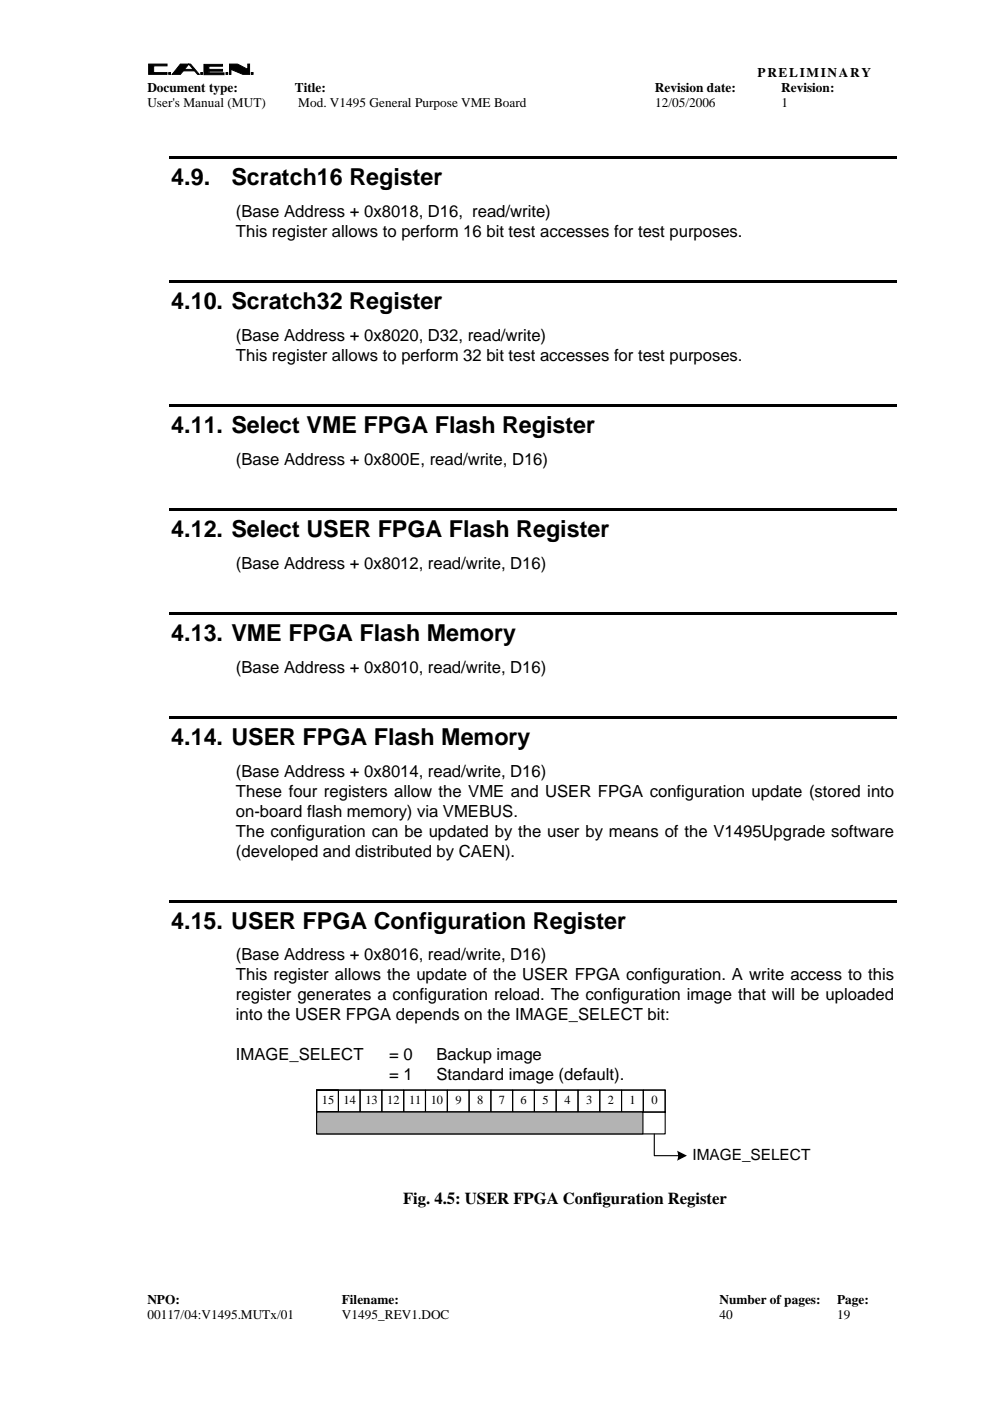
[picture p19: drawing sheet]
<svg xmlns="http://www.w3.org/2000/svg" width="210mm" height="297mm" viewBox="0 0 210 297" stroke-linecap="round" stroke-linejoin="round" font-family="sans-serif">
<defs><g id="words">
<g font-size="4.9">
<text x="36.3" y="39.3">4.9.</text>
<text x="49.1" y="39.3">Scratch16 Register</text>
<text x="36.3" y="65.6">4.10. Scratch32 Register</text>
<text x="36.3" y="91.9">4.11. Select VME FPGA Flash Register</text>
<text x="36.3" y="113.9">4.12. Select USER FPGA Flash Register</text>
<text x="36.3" y="136">4.13. VME FPGA Flash Memory</text>
<text x="36.3" y="158">4.14. USER FPGA Flash Memory</text>
<text x="36.3" y="197">4.15. USER FPGA Configuration Register</text>
</g>
<g font-size="3.5">
<text x="50" y="46">(Base Address + 0x8018, D16, read/write)</text>
<text x="50" y="50.2">This register allows to perform 16 bit test accesses for test purposes.</text>
<text x="50" y="72.2">(Base Address + 0x8020, D32, read/write)</text>
<text x="50" y="76.5">This register allows to perform 32 bit test accesses for test purposes.</text>
<text x="50" y="98.5">(Base Address + 0x800E, read/write, D16)</text>
<text x="50" y="120.6">(Base Address + 0x8012, read/write, D16)</text>
<text x="50" y="142.6">(Base Address + 0x8010, read/write, D16)</text>
<text x="50" y="164.7">(Base Address + 0x8014, read/write, D16)</text>
<text x="50" y="168.9">These four registers allow the VME and USER FPGA configuration update (stored into</text>
<text x="50" y="173.1">on-board flash memory) via VMEBUS.</text>
<text x="50" y="177.4">The configuration can be updated by the user by means of the V1495Upgrade software</text>
<text x="50" y="181.6">(developed and distributed by CAEN).</text>
<text x="50" y="203.6">(Base Address + 0x8016, read/write, D16)</text>
<text x="50" y="207.9">This register allows the update of the USER FPGA configuration. A write access to this</text>
<text x="50" y="212.1">register generates a configuration reload. The configuration image that will be uploaded</text>
<text x="50" y="216.3">into the USER FPGA depends on the IMAGE_SELECT bit:</text>
<text x="50" y="224.8">IMAGE_SELECT</text>
<text x="82.5" y="224.8">= 0</text>
<text x="92.5" y="224.8">Backup image</text>
<text x="82.5" y="229">= 1</text>
<text x="92.5" y="229">Standard image (default).</text>
<text x="85.4" y="255.2">Fig. 4.5: USER FPGA Configuration Register</text>
</g>
<text font-size="3.3" x="146.8" y="246">IMAGE_SELECT</text>
<g font-size="2.8">
<text x="160.6" y="16.3">PRELIMINARY</text>
<text x="31.2" y="19.6">Document type:</text>
<text x="31.2" y="22.7">User's Manual (MUT)</text>
<text x="62.5" y="19.6">Title:</text>
<text x="63.2" y="22.7">Mod. V1495 General Purpose VME Board</text>
<text x="138.9" y="19.6">Revision date:</text>
<text x="138.9" y="22.7">12/05/2006</text>
<text x="165.6" y="19.6">Revision:</text>
<text x="165.7" y="22.7">1</text>
<text x="31.2" y="276.5">NPO:</text>
<text x="31.2" y="279.7">00117/04:V1495.MUTx/01</text>
<text x="72.5" y="276.5">Filename:</text>
<text x="72.5" y="279.7">V1495_REV1.DOC</text>
<text x="152.5" y="279.7">40</text>
<text x="152.5" y="276.5">Number of pages:</text>
<text x="177.5" y="276.5">Page:</text>
<text x="177.5" y="279.7">19</text>
</g>
<g font-size="2.6">
<text x="68.2" y="234.1">15</text>
<text x="72.9" y="234.1">14</text>
<text x="77.5" y="234.1">13</text>
<text x="82.1" y="234.1">12</text>
<text x="86.7" y="234.1">11</text>
<text x="91.3" y="234.1">10</text>
<text x="96.6" y="234">9</text>
<text x="101.2" y="234">8</text>
<text x="105.8" y="234">7</text>
<text x="110.4" y="234">6</text>
<text x="115" y="234">5</text>
<text x="119.7" y="234">4</text>
<text x="124.3" y="234">3</text>
<text x="128.9" y="234">2</text>
<text x="133.5" y="234">1</text>
<text x="138.1" y="234">0</text>
</g>
</g></defs>
<g fill="#000" stroke="#000" stroke-width=".21">
<path d="M31.5 13.6h3.9v.4h-2.8v1.4h2.8v.4h-3.9z" fill-rule="evenodd"/>
<path d="M35.8 15.4h.4v.4h-.4z" fill-rule="evenodd"/>
<path d="M38.2 13.6h2.2l1.8 2.2h-.3l-1.9-2.2-1.8 2.2h-1.7z" fill-rule="evenodd"/>
<path d="M38.3 14.7h2.8v.3h-2.8z" fill-rule="evenodd"/>
<path d="M42.6 15.4h.3v.4h-.3z" fill-rule="evenodd"/>
<path d="M43.2 13.7h4v.3h-2.9v.7h2.9v.4h-2.9v.4h3.2v.3h-4.3z" fill-rule="evenodd"/>
<path d="M47.9 15.4h.4v.4h-.4z" fill-rule="evenodd"/>
<path d="M48.7 13.6h1.7l2.1 1.1v-1.1h.4v2.2h-1.4l-2.5-1.1v1.1h-.3z" fill-rule="evenodd"/>
<path d="M53.3 15.4h.4v.4h-.4z" fill-rule="evenodd"/>
</g>
<path d="M35.8 33.2h154.3v.5h-154.3zM35.8 59.4h154.3v.6h-154.3zM35.8 85.7h154.3v.6h-154.3zM35.8 107.8h154.3v.5h-154.3zM35.8 129.8h154.3v.5h-154.3zM35.8 151.9h154.3v.5h-154.3zM35.8 190.9h154.3v.5h-154.3z" fill="#000"/>
<g fill="none" stroke="#000" stroke-width=".23">
<path d="M67.1 231.1h4.7v4.7h-4.7zM67.1 231.1h73.9v9.3h-73.9zM67.1 235.8h73.9M71.8 231.1h4.5v4.7h-4.5zM76.3 231.1h4.7v4.7h-4.7zM81 231.1h4.6v4.7h-4.6zM85.6 231.1h4.6v4.7h-4.6zM90.2 231.1h4.6v4.7h-4.6zM94.8 231.1h4.7v4.7h-4.7zM99.5 231.1h4.6v4.7h-4.6zM104.1 231.1h4.6v4.7h-4.6zM108.7 231.1h4.6v4.7h-4.6z"/>
<path d="M113.3 231.1h4.6v4.7h-4.6zM117.9 231.1h4.7v4.7h-4.7zM122.6 231.1h4.6v4.7h-4.6zM127.2 231.1h4.6v4.7h-4.6zM131.8 231.1h4.6v4.7h-4.6zM136.4 231.1h4.6v4.7h-4.6z"/>
</g>
<path d="M67.1 235.8h69.2v4.6h-69.2z" fill-rule="evenodd" fill="#b3b3b3" stroke="#000" stroke-width=".23"/>
<path d="M138.7 240.4v4.6h5.3" fill="none" stroke="#000" stroke-width=".23"/>
<path d="M143.5 244l2.1 1-2.1 1.1a2.42 2.42 0 0 0 0-2.1z" fill-rule="evenodd" fill="#000"/>
<use href="#words"/>
</svg>
